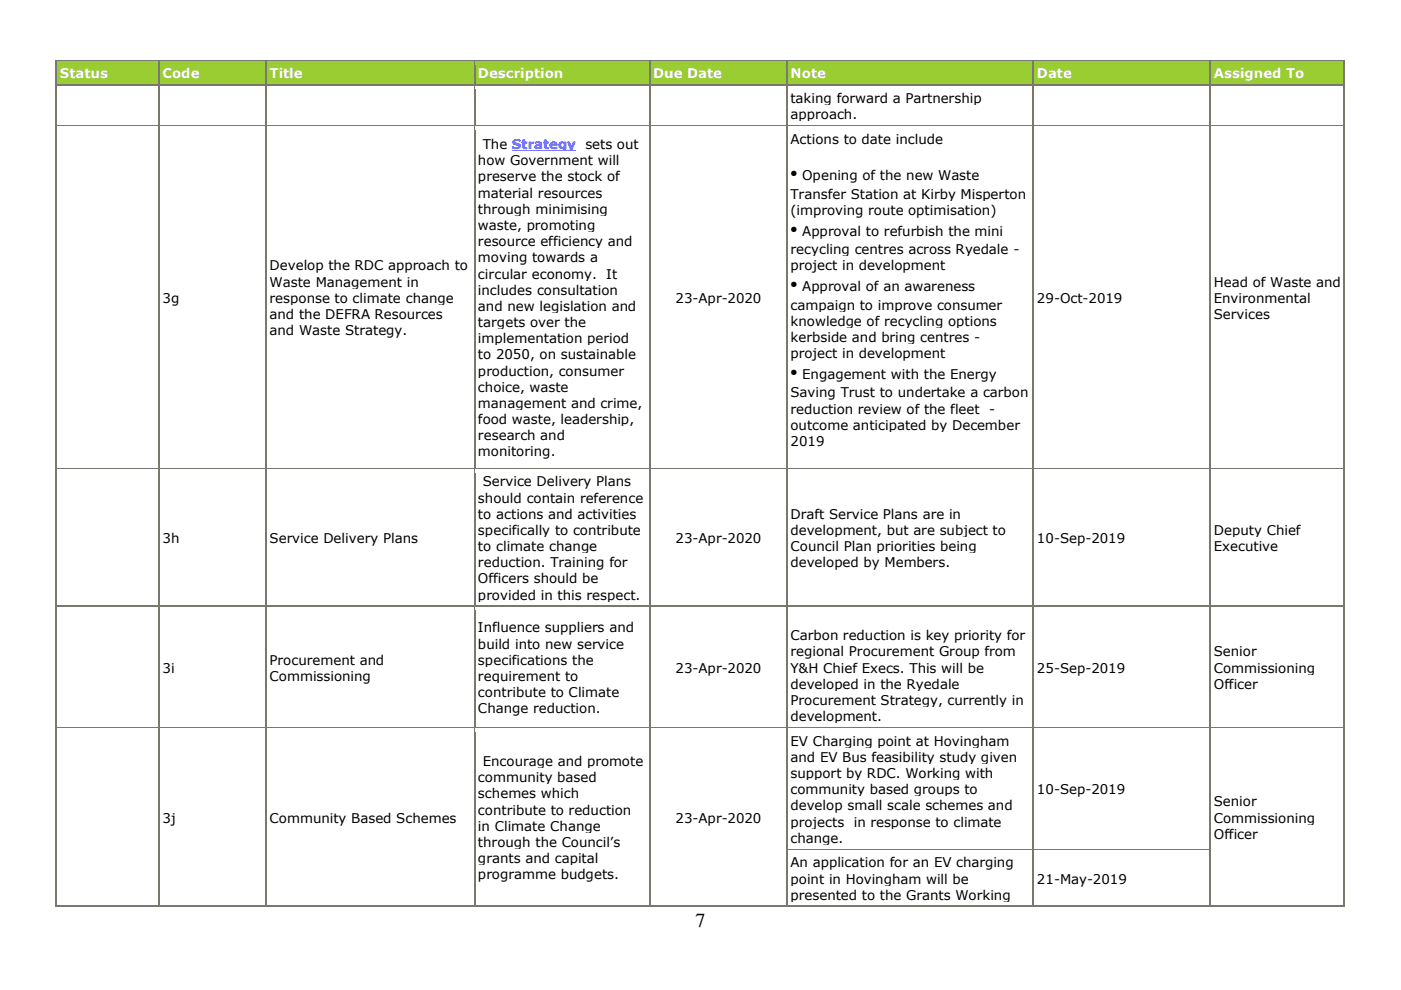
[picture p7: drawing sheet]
<svg xmlns="http://www.w3.org/2000/svg" width="297mm" height="210mm" viewBox="0 0 297 210" stroke-linecap="round" stroke-linejoin="round" font-family="sans-serif">
<defs><g id="words">
<g font-size="4.2">
<text x="167.6" y="38.2">•</text>
<text x="167.6" y="50">•</text>
<text x="167.6" y="61.7">•</text>
<text x="167.6" y="80.3">•</text>
<text x="147.4" y="196.5">7</text>
</g>
<g font-size="2.8" fill="#fff">
<text x="12.7" y="16.6">Status</text>
<text x="34.5" y="16.6">Code</text>
<text x="57.1" y="16.6">Title</text>
<text x="101.3" y="16.6">Description</text>
<text x="138.5" y="16.6">Due Date</text>
<text x="167.6" y="16.6">Note</text>
<text x="219.8" y="16.6">Date</text>
<text x="257.3" y="16.6">Assigned To</text>
</g>
<g font-size="2.8">
<text x="167.6" y="21.8">taking forward a Partnership</text>
<text x="167.6" y="25.3">approach.</text>
<text x="101.3" y="35.1">how Government will</text>
<text x="102.4" y="31.6">The Strategy</text>
<text x="124.1" y="31.6">sets out</text>
<text x="167.6" y="30.4">Actions to date include</text>
<text x="101.3" y="38.5">preserve the stock of</text>
<text x="101.3" y="41.9">material resources</text>
<text x="170.1" y="38.2">Opening of the new Waste</text>
<text x="101.3" y="45.3">through minimising</text>
<text x="167.6" y="42.2">Transfer Station at Kirby Misperton</text>
<text x="167.6" y="45.6">(improving route optimisation)</text>
<text x="101.3" y="48.8">waste, promoting</text>
<text x="101.3" y="52.2">resource efficiency and</text>
<text x="167.6" y="53.9">recycling centres across Ryedale -</text>
<text x="170.1" y="50">Approval to refurbish the mini</text>
<text x="57.1" y="57.3">Develop the RDC approach to</text>
<text x="101.3" y="55.6">moving towards a</text>
<text x="101.3" y="59.1">circular economy. It</text>
<text x="167.6" y="57.3">project in development</text>
<text x="34.5" y="64.2">3g</text>
<text x="57.1" y="60.8">Waste Management in</text>
<text x="57.1" y="64.2">response to climate change</text>
<text x="101.3" y="62.5">includes consultation</text>
<text x="101.3" y="65.9">and new legislation and</text>
<text x="143.2" y="64.2">23-Apr-2020</text>
<text x="167.6" y="65.7">campaign to improve consumer</text>
<text x="170.1" y="61.7">Approval of an awareness</text>
<text x="219.8" y="64.2">29-Oct-2019</text>
<text x="257.3" y="60.8">Head of Waste and</text>
<text x="257.3" y="64.2">Environmental</text>
<text x="57.1" y="67.6">and the DEFRA Resources</text>
<text x="57.1" y="71.1">and Waste Strategy.</text>
<text x="101.3" y="69.3">targets over the</text>
<text x="167.6" y="69.1">knowledge of recycling options</text>
<text x="257.3" y="67.6">Services</text>
<text x="101.3" y="72.8">implementation period</text>
<text x="101.3" y="76.2">to 2050, on sustainable</text>
<text x="167.6" y="72.5">kerbside and bring centres -</text>
<text x="167.6" y="75.9">project in development</text>
<text x="101.3" y="79.6">production, consumer</text>
<text x="101.3" y="83.1">choice, waste</text>
<text x="170.1" y="80.3">Engagement with the Energy</text>
<text x="101.3" y="86.5">management and crime,</text>
<text x="101.3" y="89.9">food waste, leadership,</text>
<text x="167.6" y="84.2">Saving Trust to undertake a carbon</text>
<text x="167.6" y="87.7">reduction review of the fleet -</text>
<text x="101.3" y="93.3">research and</text>
<text x="167.6" y="91.1">outcome anticipated by December</text>
<text x="167.6" y="94.5">2019</text>
<text x="101.3" y="96.8">monitoring.</text>
<text x="101.3" y="106.6">should contain reference</text>
<text x="102.4" y="103.1">Service Delivery Plans</text>
<text x="101.3" y="110">to actions and activities</text>
<text x="101.3" y="113.4">specifically to contribute</text>
<text x="167.6" y="110">Draft Service Plans are in</text>
<text x="167.6" y="113.4">development, but are subject to</text>
<text x="257.3" y="113.4">Deputy Chief</text>
<text x="34.5" y="115.1">3h</text>
<text x="57.1" y="115.1">Service Delivery Plans</text>
<text x="101.3" y="116.8">to climate change</text>
<text x="143.2" y="115.1">23-Apr-2020</text>
<text x="167.6" y="116.8">Council Plan priorities being</text>
<text x="219.8" y="115.1">10-Sep-2019</text>
<text x="257.3" y="116.8">Executive</text>
<text x="101.3" y="120.3">reduction. Training for</text>
<text x="101.3" y="123.7">Officers should be</text>
<text x="167.6" y="120.3">developed by Members.</text>
<text x="101.3" y="127.2">provided in this respect.</text>
<text x="101.3" y="134.1">Influence suppliers and</text>
<text x="101.3" y="137.5">build into new service</text>
<text x="167.6" y="135.8">Carbon reduction is key priority for</text>
<text x="34.5" y="142.6">3i</text>
<text x="57.1" y="140.9">Procurement and</text>
<text x="101.3" y="140.9">specifications the</text>
<text x="143.2" y="142.6">23-Apr-2020</text>
<text x="167.6" y="139.2">regional Procurement Group from</text>
<text x="167.6" y="142.6">Y&amp;H Chief Execs. This will be</text>
<text x="219.8" y="142.6">25-Sep-2019</text>
<text x="257.3" y="139.2">Senior</text>
<text x="257.3" y="142.6">Commissioning</text>
<text x="57.1" y="144.4">Commissioning</text>
<text x="101.3" y="144.4">requirement to</text>
<text x="101.3" y="147.8">contribute to Climate</text>
<text x="167.6" y="146">developed in the Ryedale</text>
<text x="167.6" y="149.5">Procurement Strategy, currently in</text>
<text x="257.3" y="146">Officer</text>
<text x="101.3" y="151.2">Change reduction.</text>
<text x="167.6" y="152.9">development.</text>
<text x="167.6" y="158.1">EV Charging point at Hovingham</text>
<text x="167.6" y="161.5">and EV Bus feasibility study given</text>
<text x="101.3" y="165.9">community based</text>
<text x="102.4" y="162.4">Encourage and promote</text>
<text x="167.6" y="165">support by RDC. Working with</text>
<text x="101.3" y="169.3">schemes which</text>
<text x="101.3" y="172.7">contribute to reduction</text>
<text x="167.6" y="168.4">community based groups to</text>
<text x="167.6" y="171.8">develop small scale schemes and</text>
<text x="219.8" y="168.4">10-Sep-2019</text>
<text x="257.3" y="171">Senior</text>
<text x="34.5" y="174.4">3j</text>
<text x="57.1" y="174.4">Community Based Schemes</text>
<text x="101.3" y="176.1">in Climate Change</text>
<text x="101.3" y="179.6">through the Council’s</text>
<text x="143.2" y="174.4">23-Apr-2020</text>
<text x="167.6" y="175.3">projects</text>
<text x="167.6" y="178.7">change.</text>
<text x="181" y="175.3">in response to climate</text>
<text x="257.3" y="174.4">Commissioning</text>
<text x="257.3" y="177.8">Officer</text>
<text x="101.3" y="183">grants and capital</text>
<text x="167.6" y="183.9">An application for an EV charging</text>
<text x="101.3" y="186.4">programme budgets.</text>
<text x="167.6" y="187.3">point in Hovingham will be</text>
<text x="167.6" y="190.8">presented to the Grants Working</text>
<text x="219.8" y="187.3">21-May-2019</text>
</g>
</g></defs>
<g fill="#9acd32">
<path d="M12.2 13h21.4v4.9h-21.4z"/>
<path d="M12.7 13.8h20.3v3.4h-20.3z"/>
<path d="M33.9 13h22.4v4.9h-22.4z"/>
<path d="M34.5 13.8h21.2v3.4h-21.2z"/>
<path d="M56.6 13h43.9v4.9h-43.9z"/>
<path d="M57.1 13.8h42.8v3.4h-42.8z"/>
<path d="M100.8 13h36.8v4.9h-36.8z"/>
<path d="M101.3 13.8h35.8v3.4h-35.8z"/>
<path d="M138 13h28.7v4.9h-28.7z"/>
<path d="M138.5 13.8h27.7v3.4h-27.7z"/>
<path d="M167.1 13h51.8v4.9h-51.8z"/>
<path d="M167.6 13.8h50.8v3.4h-50.8z"/>
<path d="M219.3 13h37.2v4.9h-37.2z"/>
<path d="M219.8 13.8h36.1v3.4h-36.1z"/>
<path d="M256.8 13h28v4.9h-28z"/>
<path d="M257.3 13.8h27v3.4h-27z"/>
</g>
<g fill="#787878">
<path d="M11.8 12.7h.3v1.1h-.3z"/>
<path d="M11.8 12.7h.3v.3h-.3z"/>
</g>
<path d="M12.1 12.9h21.5" fill="none" stroke="#787878" stroke-width=".34"/>
<path d="M12.1 13h21.5v.8h-21.5z" fill="#9acd32"/>
<g fill="#787878">
<path d="M33.6 13h.3v.8h-.3z"/>
<path d="M33.6 12.7h.3v.3h-.3z"/>
</g>
<path d="M33.9 12.9h22.4" fill="none" stroke="#787878" stroke-width=".34"/>
<path d="M33.9 13h22.4v.8h-22.4z" fill="#9acd32"/>
<g fill="#787878">
<path d="M56.3 13h.3v.8h-.3z"/>
<path d="M56.3 12.7h.3v.3h-.3z"/>
</g>
<path d="M56.6 12.9h43.9" fill="none" stroke="#787878" stroke-width=".34"/>
<path d="M56.6 13h43.9v.8h-43.9z" fill="#9acd32"/>
<g fill="#787878">
<path d="M100.5 13h.3v.8h-.3z"/>
<path d="M100.5 12.7h.3v.3h-.3z"/>
</g>
<path d="M100.8 12.9h36.8" fill="none" stroke="#787878" stroke-width=".34"/>
<path d="M100.8 13h36.8v.8h-36.8z" fill="#9acd32"/>
<g fill="#787878">
<path d="M137.6 13h.4v.8h-.4z"/>
<path d="M137.6 12.7h.4v.3h-.4z"/>
</g>
<path d="M138 12.9h28.7" fill="none" stroke="#787878" stroke-width=".34"/>
<path d="M138 13h28.7v.8h-28.7z" fill="#9acd32"/>
<g fill="#787878">
<path d="M166.7 13h.4v.8h-.4z"/>
<path d="M166.7 12.7h.4v.3h-.4z"/>
</g>
<path d="M167.1 12.9h51.8" fill="none" stroke="#787878" stroke-width=".34"/>
<path d="M167.1 13h51.8v.8h-51.8z" fill="#9acd32"/>
<g fill="#787878">
<path d="M218.9 13h.4v.8h-.4z"/>
<path d="M218.9 12.7h.4v.3h-.4z"/>
</g>
<path d="M219.3 12.9h37.2" fill="none" stroke="#787878" stroke-width=".34"/>
<path d="M219.3 13h37.2v.8h-37.2z" fill="#9acd32"/>
<g fill="#787878">
<path d="M256.5 13h.3v.8h-.3z"/>
<path d="M256.5 12.7h.3v.3h-.3z"/>
</g>
<path d="M256.8 12.9h28.1" fill="none" stroke="#787878" stroke-width=".34"/>
<path d="M256.8 13h28.1v.8h-28.1z" fill="#9acd32"/>
<g fill="#787878">
<path d="M284.9 12.7h.3v1.1h-.3z"/>
<path d="M284.9 12.7h.3v.3h-.3z"/>
</g>
<path d="M12 17.2h21.7v.7h-21.7z" fill="#9acd32"/>
<path d="M12 13.8v4.1" fill="none" stroke="#787878" stroke-width=".34"/>
<path d="M33.7 17.2h22.7v.7h-22.7z" fill="#9acd32"/>
<path d="M33.7 13.8v4.1" fill="none" stroke="#787878" stroke-width=".34"/>
<path d="M56.4 17.2h44.2v.7h-44.2z" fill="#9acd32"/>
<path d="M56.4 13.8v4.1" fill="none" stroke="#787878" stroke-width=".34"/>
<path d="M100.6 17.2h37.2v.7h-37.2z" fill="#9acd32"/>
<path d="M100.6 13.8v4.1" fill="none" stroke="#787878" stroke-width=".34"/>
<path d="M137.8 17.2h29.1v.7h-29.1z" fill="#9acd32"/>
<path d="M137.8 13.8v4.1" fill="none" stroke="#787878" stroke-width=".34"/>
<path d="M166.9 17.2h52.2v.7h-52.2z" fill="#9acd32"/>
<path d="M166.9 13.8v4.1" fill="none" stroke="#787878" stroke-width=".34"/>
<path d="M219.1 17.2h37.5v.7h-37.5z" fill="#9acd32"/>
<path d="M219.1 13.8v4.1" fill="none" stroke="#787878" stroke-width=".34"/>
<path d="M256.6 17.2h28.4v.7h-28.4z" fill="#9acd32"/>
<path d="M256.6 13.8v4.1M285 13.8v4.1" fill="none" stroke="#787878" stroke-width=".34"/>
<g fill="#fff">
<path d="M12.2 18.2h21.4v8.3h-21.4z"/>
<path d="M33.9 18.2h22.4v8.3h-22.4z"/>
<path d="M56.6 18.2h43.9v8.3h-43.9z"/>
<path d="M100.8 18.2h36.8v8.3h-36.8z"/>
<path d="M138 18.2h28.7v8.3h-28.7z"/>
<path d="M167.1 18.2h51.8v8.3h-51.8z"/>
<path d="M167.6 19h50.8v3.4h-50.8z"/>
<path d="M167.6 22.4h50.8v3.4h-50.8z"/>
<path d="M219.3 18.2h37.2v8.3h-37.2z"/>
<path d="M256.8 18.2h28v8.3h-28z"/>
</g>
<path d="M11.8 17.9h.3v1.1h-.3z" fill="#78786e"/>
<path d="M12.1 18.1h21.5" fill="none" stroke="#78786e" stroke-width=".34"/>
<path d="M12.1 18.2h21.5v.8h-21.5z" fill="#fff"/>
<path d="M33.6 17.9h.3v1.1h-.3z" fill="#78786e"/>
<path d="M33.9 18.1h22.4" fill="none" stroke="#78786e" stroke-width=".34"/>
<path d="M33.9 18.2h22.4v.8h-22.4z" fill="#fff"/>
<path d="M56.3 17.9h.3v1.1h-.3z" fill="#78786e"/>
<path d="M56.6 18.1h43.9" fill="none" stroke="#78786e" stroke-width=".34"/>
<path d="M56.6 18.2h43.9v.8h-43.9z" fill="#fff"/>
<path d="M100.5 17.9h.3v1.1h-.3z" fill="#78786e"/>
<path d="M100.8 18.1h36.8" fill="none" stroke="#78786e" stroke-width=".34"/>
<path d="M100.8 18.2h36.8v.8h-36.8z" fill="#fff"/>
<path d="M137.6 17.9h.4v1.1h-.4z" fill="#78786e"/>
<path d="M138 18.1h28.7" fill="none" stroke="#78786e" stroke-width=".34"/>
<path d="M138 18.2h28.7v.8h-28.7z" fill="#fff"/>
<path d="M166.7 17.9h.4v1.1h-.4z" fill="#78786e"/>
<path d="M167.1 18.1h51.8" fill="none" stroke="#78786e" stroke-width=".34"/>
<path d="M167.1 18.2h51.8v.8h-51.8z" fill="#fff"/>
<path d="M218.9 17.9h.4v1.1h-.4z" fill="#78786e"/>
<path d="M219.3 18.1h37.2" fill="none" stroke="#78786e" stroke-width=".34"/>
<path d="M219.3 18.2h37.2v.8h-37.2z" fill="#fff"/>
<path d="M256.5 17.9h.3v1.1h-.3z" fill="#78786e"/>
<path d="M256.8 18.1h28.1" fill="none" stroke="#78786e" stroke-width=".34"/>
<path d="M256.8 18.2h28.1v.8h-28.1z" fill="#fff"/>
<path d="M284.9 17.9h.3v1.1h-.3z" fill="#78786e"/>
<path d="M12 25.8h21.7v.7h-21.7z" fill="#fff"/>
<path d="M12 19v7.5" fill="none" stroke="#78786e" stroke-width=".34"/>
<path d="M33.7 25.8h22.7v.7h-22.7z" fill="#fff"/>
<path d="M33.7 19v7.5" fill="none" stroke="#78786e" stroke-width=".34"/>
<path d="M56.4 25.8h44.2v.7h-44.2z" fill="#fff"/>
<path d="M56.4 19v7.5" fill="none" stroke="#78786e" stroke-width=".34"/>
<path d="M100.6 25.8h37.2v.7h-37.2z" fill="#fff"/>
<path d="M100.6 19v7.5" fill="none" stroke="#78786e" stroke-width=".34"/>
<path d="M137.8 25.8h29.1v.7h-29.1z" fill="#fff"/>
<path d="M137.8 19v7.5" fill="none" stroke="#78786e" stroke-width=".34"/>
<path d="M166.9 25.8h52.2v.7h-52.2z" fill="#fff"/>
<path d="M166.9 19v7.5" fill="none" stroke="#78786e" stroke-width=".34"/>
<path d="M219.1 25.8h37.5v.7h-37.5z" fill="#fff"/>
<path d="M219.1 19v7.5" fill="none" stroke="#78786e" stroke-width=".34"/>
<path d="M256.6 25.8h28.4v.7h-28.4z" fill="#fff"/>
<path d="M256.6 19v7.5M285 19v7.5" fill="none" stroke="#78786e" stroke-width=".34"/>
<g fill="#fff">
<path d="M12.2 26.8h21.4v72.4h-21.4z"/>
<path d="M12.7 60.2h20.3v5.7h-20.3z"/>
<path d="M33.9 26.8h22.4v72.4h-22.4z"/>
<path d="M34.5 61.3h21.2v3.5h-21.2z"/>
<path d="M56.6 26.8h43.9v72.4h-43.9z"/>
<path d="M57.1 54.4h42.8v3.5h-42.8z"/>
<path d="M57.1 57.9h42.8v3.4h-42.8z"/>
<path d="M57.1 61.3h42.8v3.5h-42.8z"/>
<path d="M57.1 64.8h42.8v3.4h-42.8z"/>
<path d="M57.1 68.2h42.8v3.4h-42.8z"/>
<path d="M100.8 26.8h36.8v72.4h-36.8z"/>
<path d="M101.3 28.7h35.8v3.5h-35.8z"/>
</g>
<path d="M108.5 32h13.6" fill="none" stroke="#00f" stroke-width=".3"/>
<g fill="#fff">
<path d="M101.3 32.2h35.8v3.4h-35.8z"/>
<path d="M101.3 35.6h35.8v3.4h-35.8z"/>
<path d="M101.3 39h35.8v3.5h-35.8z"/>
<path d="M101.3 42.5h35.8v3.4h-35.8z"/>
<path d="M101.3 45.9h35.8v3.4h-35.8z"/>
<path d="M101.3 49.3h35.8v3.4h-35.8z"/>
<path d="M101.3 52.7h35.8v3.5h-35.8z"/>
<path d="M101.3 56.2h35.8v3.4h-35.8z"/>
<path d="M101.3 59.6h35.8v3.4h-35.8z"/>
<path d="M101.3 63h35.8v3.5h-35.8z"/>
<path d="M101.3 66.5h35.8v3.4h-35.8z"/>
<path d="M101.3 69.9h35.8v3.4h-35.8z"/>
<path d="M101.3 73.3h35.8v3.5h-35.8z"/>
<path d="M101.3 76.8h35.8v3.4h-35.8z"/>
<path d="M101.3 80.2h35.8v3.4h-35.8z"/>
<path d="M101.3 83.6h35.8v3.4h-35.8z"/>
<path d="M101.3 87h35.8v3.5h-35.8z"/>
<path d="M101.3 90.5h35.8v3.4h-35.8z"/>
<path d="M101.3 93.9h35.8v3.4h-35.8z"/>
<path d="M138 26.8h28.7v72.4h-28.7z"/>
<path d="M138.5 61.3h27.7v3.5h-27.7z"/>
<path d="M167.1 26.8h51.8v72.4h-51.8z"/>
<path d="M167.6 27.6h50.8v3.4h-50.8z"/>
<path d="M167.6 31h50.8v3.4h-50.8z"/>
<path d="M167.6 34.4h50.8v4.9h-50.8z"/>
<path d="M167.6 39.3h50.8v3.4h-50.8z"/>
<path d="M167.6 42.7h50.8v3.4h-50.8z"/>
<path d="M167.6 46.1h50.8v4.9h-50.8z"/>
<path d="M167.6 51h50.8v3.4h-50.8z"/>
<path d="M167.6 54.4h50.8v3.5h-50.8z"/>
<path d="M167.6 57.9h50.8v4.9h-50.8z"/>
<path d="M167.6 62.8h50.8v3.4h-50.8z"/>
<path d="M167.6 66.2h50.8v3.4h-50.8z"/>
<path d="M167.6 69.6h50.8v3.5h-50.8z"/>
<path d="M167.6 73.1h50.8v3.4h-50.8z"/>
<path d="M167.6 76.5h50.8v4.9h-50.8z"/>
<path d="M167.6 81.4h50.8v3.4h-50.8z"/>
<path d="M167.6 84.8h50.8v3.4h-50.8z"/>
<path d="M167.6 88.2h50.8v3.5h-50.8z"/>
<path d="M167.6 91.7h50.8v3.4h-50.8z"/>
<path d="M167.6 95.1h50.8v3.4h-50.8z"/>
<path d="M219.3 26.8h37.2v72.4h-37.2z"/>
<path d="M219.8 61.3h36.1v3.5h-36.1z"/>
<path d="M256.8 26.8h28v72.4h-28z"/>
<path d="M257.3 57.9h27v3.4h-27z"/>
<path d="M257.3 61.3h27v3.5h-27z"/>
<path d="M257.3 64.8h27v3.4h-27z"/>
</g>
<path d="M11.8 26.5h.3v1.1h-.3z" fill="#78786e"/>
<path d="M12.1 26.7h21.5" fill="none" stroke="#78786e" stroke-width=".34"/>
<path d="M12.1 26.8h21.5v.8h-21.5z" fill="#fff"/>
<path d="M33.6 26.5h.3v1.1h-.3z" fill="#78786e"/>
<path d="M33.9 26.7h22.4" fill="none" stroke="#78786e" stroke-width=".34"/>
<path d="M33.9 26.8h22.4v.8h-22.4z" fill="#fff"/>
<path d="M56.3 26.5h.3v1.1h-.3z" fill="#78786e"/>
<path d="M56.6 26.7h43.9" fill="none" stroke="#78786e" stroke-width=".34"/>
<path d="M56.6 26.8h43.9v.8h-43.9z" fill="#fff"/>
<path d="M100.5 26.5h.3v1.1h-.3z" fill="#78786e"/>
<path d="M100.8 26.7h36.8" fill="none" stroke="#78786e" stroke-width=".34"/>
<path d="M100.8 26.8h36.8v.8h-36.8z" fill="#fff"/>
<path d="M137.6 26.5h.4v1.1h-.4z" fill="#78786e"/>
<path d="M138 26.7h28.7" fill="none" stroke="#78786e" stroke-width=".34"/>
<path d="M138 26.8h28.7v.8h-28.7z" fill="#fff"/>
<path d="M166.7 26.5h.4v1.1h-.4z" fill="#78786e"/>
<path d="M167.1 26.7h51.8" fill="none" stroke="#78786e" stroke-width=".34"/>
<path d="M167.1 26.8h51.8v.8h-51.8z" fill="#fff"/>
<path d="M218.9 26.5h.4v1.1h-.4z" fill="#78786e"/>
<path d="M219.3 26.7h37.2" fill="none" stroke="#78786e" stroke-width=".34"/>
<path d="M219.3 26.8h37.2v.8h-37.2z" fill="#fff"/>
<path d="M256.5 26.5h.3v1.1h-.3z" fill="#78786e"/>
<path d="M256.8 26.7h28.1" fill="none" stroke="#78786e" stroke-width=".34"/>
<path d="M256.8 26.8h28.1v.8h-28.1z" fill="#fff"/>
<path d="M284.9 26.5h.3v1.1h-.3z" fill="#78786e"/>
<path d="M12 98.5h21.7v.7h-21.7z" fill="#fff"/>
<path d="M12 27.6v71.6" fill="none" stroke="#78786e" stroke-width=".34"/>
<path d="M33.7 98.5h22.7v.7h-22.7z" fill="#fff"/>
<path d="M33.7 27.6v71.6" fill="none" stroke="#78786e" stroke-width=".34"/>
<path d="M56.4 98.5h44.2v.7h-44.2z" fill="#fff"/>
<path d="M56.4 27.6v71.6" fill="none" stroke="#78786e" stroke-width=".34"/>
<path d="M100.6 98.5h37.2v.7h-37.2z" fill="#fff"/>
<path d="M100.6 27.6v71.6" fill="none" stroke="#78786e" stroke-width=".34"/>
<path d="M137.8 98.5h29.1v.7h-29.1z" fill="#fff"/>
<path d="M137.8 27.6v71.6" fill="none" stroke="#78786e" stroke-width=".34"/>
<path d="M166.9 98.5h52.2v.7h-52.2z" fill="#fff"/>
<path d="M166.9 27.6v71.6" fill="none" stroke="#78786e" stroke-width=".34"/>
<path d="M219.1 98.5h37.5v.7h-37.5z" fill="#fff"/>
<path d="M219.1 27.6v71.6" fill="none" stroke="#78786e" stroke-width=".34"/>
<path d="M256.6 98.5h28.4v.7h-28.4z" fill="#fff"/>
<path d="M256.6 27.6v71.6M285 27.6v71.6" fill="none" stroke="#78786e" stroke-width=".34"/>
<g fill="#fff">
<path d="M12.2 99.5h21.4v28.9h-21.4z"/>
<path d="M12.7 111.2h20.3v5.6h-20.3z"/>
<path d="M33.9 99.5h22.4v28.9h-22.4z"/>
<path d="M34.5 112.3h21.2v3.4h-21.2z"/>
<path d="M56.6 99.5h43.9v28.9h-43.9z"/>
<path d="M57.1 112.3h42.8v3.4h-42.8z"/>
<path d="M100.8 99.5h36.8v28.9h-36.8z"/>
<path d="M101.3 100.2h35.8v3.5h-35.8z"/>
<path d="M101.3 103.7h35.8v3.4h-35.8z"/>
<path d="M101.3 107.1h35.8v3.4h-35.8z"/>
<path d="M101.3 110.5h35.8v3.5h-35.8z"/>
<path d="M101.3 114h35.8v3.4h-35.8z"/>
<path d="M101.3 117.4h35.8v3.4h-35.8z"/>
<path d="M101.3 120.8h35.8v3.5h-35.8z"/>
<path d="M101.3 124.3h35.8v3.4h-35.8z"/>
<path d="M138 99.5h28.7v28.9h-28.7z"/>
<path d="M138.5 112.3h27.7v3.4h-27.7z"/>
<path d="M167.1 99.5h51.8v28.9h-51.8z"/>
<path d="M167.6 107.1h50.8v3.4h-50.8z"/>
<path d="M167.6 110.5h50.8v3.5h-50.8z"/>
<path d="M167.6 114h50.8v3.4h-50.8z"/>
<path d="M167.6 117.4h50.8v3.4h-50.8z"/>
<path d="M219.3 99.5h37.2v28.9h-37.2z"/>
<path d="M219.8 112.3h36.1v3.4h-36.1z"/>
<path d="M256.8 99.5h28v28.9h-28z"/>
<path d="M257.3 110.5h27v3.5h-27z"/>
<path d="M257.3 114h27v3.4h-27z"/>
</g>
<path d="M11.8 99.2h.3v1h-.3z" fill="#78786e"/>
<path d="M12.1 99.4h21.5" fill="none" stroke="#78786e" stroke-width=".34"/>
<path d="M12.1 99.5h21.5v.7h-21.5z" fill="#fff"/>
<path d="M33.6 99.2h.3v1h-.3z" fill="#78786e"/>
<path d="M33.9 99.4h22.4" fill="none" stroke="#78786e" stroke-width=".34"/>
<path d="M33.9 99.5h22.4v.7h-22.4z" fill="#fff"/>
<path d="M56.3 99.2h.3v1h-.3z" fill="#78786e"/>
<path d="M56.6 99.4h43.9" fill="none" stroke="#78786e" stroke-width=".34"/>
<path d="M56.6 99.5h43.9v.7h-43.9z" fill="#fff"/>
<path d="M100.5 99.2h.3v1h-.3z" fill="#78786e"/>
<path d="M100.8 99.4h36.8" fill="none" stroke="#78786e" stroke-width=".34"/>
<path d="M100.8 99.5h36.8v.7h-36.8z" fill="#fff"/>
<path d="M137.6 99.2h.4v1h-.4z" fill="#78786e"/>
<path d="M138 99.4h28.7" fill="none" stroke="#78786e" stroke-width=".34"/>
<path d="M138 99.5h28.7v.7h-28.7z" fill="#fff"/>
<path d="M166.7 99.2h.4v1h-.4z" fill="#78786e"/>
<path d="M167.1 99.4h51.8" fill="none" stroke="#78786e" stroke-width=".34"/>
<path d="M167.1 99.5h51.8v.7h-51.8z" fill="#fff"/>
<path d="M218.9 99.2h.4v1h-.4z" fill="#78786e"/>
<path d="M219.3 99.4h37.2" fill="none" stroke="#78786e" stroke-width=".34"/>
<path d="M219.3 99.5h37.2v.7h-37.2z" fill="#fff"/>
<path d="M256.5 99.2h.3v1h-.3z" fill="#78786e"/>
<path d="M256.8 99.4h28.1" fill="none" stroke="#78786e" stroke-width=".34"/>
<path d="M256.8 99.5h28.1v.7h-28.1z" fill="#fff"/>
<path d="M284.9 99.2h.3v1h-.3z" fill="#78786e"/>
<path d="M12 127.7h21.7v.7h-21.7z" fill="#fff"/>
<path d="M12 100.2v28.2" fill="none" stroke="#78786e" stroke-width=".34"/>
<path d="M33.7 127.7h22.7v.7h-22.7z" fill="#fff"/>
<path d="M33.7 100.2v28.2" fill="none" stroke="#78786e" stroke-width=".34"/>
<path d="M56.4 127.7h44.2v.7h-44.2z" fill="#fff"/>
<path d="M56.4 100.2v28.2" fill="none" stroke="#78786e" stroke-width=".34"/>
<path d="M100.6 127.7h37.2v.7h-37.2z" fill="#fff"/>
<path d="M100.6 100.2v28.2" fill="none" stroke="#78786e" stroke-width=".34"/>
<path d="M137.8 127.7h29.1v.7h-29.1z" fill="#fff"/>
<path d="M137.8 100.2v28.2" fill="none" stroke="#78786e" stroke-width=".34"/>
<path d="M166.9 127.7h52.2v.7h-52.2z" fill="#fff"/>
<path d="M166.9 100.2v28.2" fill="none" stroke="#78786e" stroke-width=".34"/>
<path d="M219.1 127.7h37.5v.7h-37.5z" fill="#fff"/>
<path d="M219.1 100.2v28.2" fill="none" stroke="#78786e" stroke-width=".34"/>
<path d="M256.6 127.7h28.4v.7h-28.4z" fill="#fff"/>
<path d="M256.6 100.2v28.2M285 100.2v28.2" fill="none" stroke="#78786e" stroke-width=".34"/>
<g fill="#fff">
<path d="M12.2 128.7h21.4v25.5h-21.4z"/>
<path d="M12.7 138.6h20.3v5.7h-20.3z"/>
<path d="M33.9 128.7h22.4v25.5h-22.4z"/>
<path d="M34.5 139.7h21.2v3.5h-21.2z"/>
<path d="M56.6 128.7h43.9v25.5h-43.9z"/>
<path d="M57.1 138h42.8v3.5h-42.8z"/>
<path d="M57.1 141.5h42.8v3.4h-42.8z"/>
<path d="M100.8 128.7h36.8v25.5h-36.8z"/>
<path d="M101.3 131.2h35.8v3.4h-35.8z"/>
<path d="M101.3 134.6h35.8v3.4h-35.8z"/>
<path d="M101.3 138h35.8v3.5h-35.8z"/>
<path d="M101.3 141.5h35.8v3.4h-35.8z"/>
<path d="M101.3 144.9h35.8v3.4h-35.8z"/>
<path d="M101.3 148.3h35.8v3.5h-35.8z"/>
<path d="M138 128.7h28.7v25.5h-28.7z"/>
<path d="M138.5 139.7h27.7v3.5h-27.7z"/>
<path d="M167.1 128.7h51.8v25.5h-51.8z"/>
<path d="M167.6 129.5h50.8v3.4h-50.8z"/>
<path d="M167.6 132.9h50.8v3.4h-50.8z"/>
<path d="M167.6 136.3h50.8v3.4h-50.8z"/>
<path d="M167.6 139.7h50.8v3.5h-50.8z"/>
<path d="M167.6 143.2h50.8v3.4h-50.8z"/>
<path d="M167.6 146.6h50.8v3.4h-50.8z"/>
<path d="M167.6 150h50.8v3.5h-50.8z"/>
<path d="M219.3 128.7h37.2v25.5h-37.2z"/>
<path d="M219.8 139.7h36.1v3.5h-36.1z"/>
<path d="M256.8 128.7h28v25.5h-28z"/>
<path d="M257.3 136.3h27v3.4h-27z"/>
<path d="M257.3 139.7h27v3.5h-27z"/>
<path d="M257.3 143.2h27v3.4h-27z"/>
</g>
<path d="M11.8 128.4h.3v1.1h-.3z" fill="#78786e"/>
<path d="M12.1 128.6h21.5" fill="none" stroke="#78786e" stroke-width=".34"/>
<path d="M12.1 128.7h21.5v.8h-21.5z" fill="#fff"/>
<path d="M33.6 128.4h.3v1.1h-.3z" fill="#78786e"/>
<path d="M33.9 128.6h22.4" fill="none" stroke="#78786e" stroke-width=".34"/>
<path d="M33.9 128.7h22.4v.8h-22.4z" fill="#fff"/>
<path d="M56.3 128.4h.3v1.1h-.3z" fill="#78786e"/>
<path d="M56.6 128.6h43.9" fill="none" stroke="#78786e" stroke-width=".34"/>
<path d="M56.6 128.7h43.9v.8h-43.9z" fill="#fff"/>
<path d="M100.5 128.4h.3v1.1h-.3z" fill="#78786e"/>
<path d="M100.8 128.6h36.8" fill="none" stroke="#78786e" stroke-width=".34"/>
<path d="M100.8 128.7h36.8v.8h-36.8z" fill="#fff"/>
<path d="M137.6 128.4h.4v1.1h-.4z" fill="#78786e"/>
<path d="M138 128.6h28.7" fill="none" stroke="#78786e" stroke-width=".34"/>
<path d="M138 128.7h28.7v.8h-28.7z" fill="#fff"/>
<path d="M166.7 128.4h.4v1.1h-.4z" fill="#78786e"/>
<path d="M167.1 128.6h51.8" fill="none" stroke="#78786e" stroke-width=".34"/>
<path d="M167.1 128.7h51.8v.8h-51.8z" fill="#fff"/>
<path d="M218.9 128.4h.4v1.1h-.4z" fill="#78786e"/>
<path d="M219.3 128.6h37.2" fill="none" stroke="#78786e" stroke-width=".34"/>
<path d="M219.3 128.7h37.2v.8h-37.2z" fill="#fff"/>
<path d="M256.5 128.4h.3v1.1h-.3z" fill="#78786e"/>
<path d="M256.8 128.6h28.1" fill="none" stroke="#78786e" stroke-width=".34"/>
<path d="M256.8 128.7h28.1v.8h-28.1z" fill="#fff"/>
<path d="M284.9 128.4h.3v1.1h-.3z" fill="#78786e"/>
<path d="M12 153.5h21.7v.7h-21.7z" fill="#fff"/>
<path d="M12 129.5v24.7" fill="none" stroke="#78786e" stroke-width=".34"/>
<path d="M33.7 153.5h22.7v.7h-22.7z" fill="#fff"/>
<path d="M33.7 129.5v24.7" fill="none" stroke="#78786e" stroke-width=".34"/>
<path d="M56.4 153.5h44.2v.7h-44.2z" fill="#fff"/>
<path d="M56.4 129.5v24.7" fill="none" stroke="#78786e" stroke-width=".34"/>
<path d="M100.6 153.5h37.2v.7h-37.2z" fill="#fff"/>
<path d="M100.6 129.5v24.7" fill="none" stroke="#78786e" stroke-width=".34"/>
<path d="M137.8 153.5h29.1v.7h-29.1z" fill="#fff"/>
<path d="M137.8 129.5v24.7" fill="none" stroke="#78786e" stroke-width=".34"/>
<path d="M166.9 153.5h52.2v.7h-52.2z" fill="#fff"/>
<path d="M166.9 129.5v24.7" fill="none" stroke="#78786e" stroke-width=".34"/>
<path d="M219.1 153.5h37.5v.7h-37.5z" fill="#fff"/>
<path d="M219.1 129.5v24.7" fill="none" stroke="#78786e" stroke-width=".34"/>
<path d="M256.6 153.5h28.4v.7h-28.4z" fill="#fff"/>
<path d="M256.6 129.5v24.7M285 129.5v24.7" fill="none" stroke="#78786e" stroke-width=".34"/>
<g fill="#fff">
<path d="M12.2 154.5h21.4v37.5h-21.4z"/>
<path d="M12.7 170.4h20.3v5.7h-20.3z"/>
<path d="M33.9 154.5h22.4v37.5h-22.4z"/>
<path d="M34.5 171.5h21.2v3.5h-21.2z"/>
<path d="M56.6 154.5h43.9v37.5h-43.9z"/>
<path d="M57.1 171.5h42.8v3.5h-42.8z"/>
<path d="M100.8 154.5h36.8v37.5h-36.8z"/>
<path d="M101.3 159.6h35.8v3.4h-35.8z"/>
<path d="M101.3 163h35.8v3.4h-35.8z"/>
<path d="M101.3 166.4h35.8v3.4h-35.8z"/>
<path d="M101.3 169.8h35.8v3.5h-35.8z"/>
<path d="M101.3 173.3h35.8v3.4h-35.8z"/>
<path d="M101.3 176.7h35.8v3.4h-35.8z"/>
<path d="M101.3 180.1h35.8v3.5h-35.8z"/>
<path d="M101.3 183.6h35.8v3.4h-35.8z"/>
<path d="M138 154.5h28.7v37.5h-28.7z"/>
<path d="M138.5 171.5h27.7v3.5h-27.7z"/>
<path d="M167.1 154.5h51.8v25.5h-51.8z"/>
<path d="M167.6 155.2h50.8v3.5h-50.8z"/>
<path d="M167.6 158.7h50.8v3.4h-50.8z"/>
<path d="M167.6 162.1h50.8v3.4h-50.8z"/>
<path d="M167.6 165.5h50.8v3.5h-50.8z"/>
<path d="M167.6 169h50.8v3.4h-50.8z"/>
<path d="M167.6 172.4h50.8v3.4h-50.8z"/>
<path d="M167.6 175.8h50.8v3.4h-50.8z"/>
<path d="M219.3 154.5h37.2v25.5h-37.2z"/>
<path d="M219.8 165.5h36.1v3.5h-36.1z"/>
<path d="M256.8 154.5h28v37.5h-28z"/>
<path d="M257.3 168.1h27v3.4h-27z"/>
<path d="M257.3 171.5h27v3.5h-27z"/>
<path d="M257.3 175h27v3.4h-27z"/>
</g>
<path d="M11.8 154.2h.3v1h-.3z" fill="#78786e"/>
<path d="M12.1 154.3h21.5" fill="none" stroke="#78786e" stroke-width=".34"/>
<path d="M12.1 154.5h21.5v.7h-21.5z" fill="#fff"/>
<path d="M33.6 154.2h.3v1h-.3z" fill="#78786e"/>
<path d="M33.9 154.3h22.4" fill="none" stroke="#78786e" stroke-width=".34"/>
<path d="M33.9 154.5h22.4v.7h-22.4z" fill="#fff"/>
<path d="M56.3 154.2h.3v1h-.3z" fill="#78786e"/>
<path d="M56.6 154.3h43.9" fill="none" stroke="#78786e" stroke-width=".34"/>
<path d="M56.6 154.5h43.9v.7h-43.9z" fill="#fff"/>
<path d="M100.5 154.2h.3v1h-.3z" fill="#78786e"/>
<path d="M100.8 154.3h36.8" fill="none" stroke="#78786e" stroke-width=".34"/>
<path d="M100.8 154.5h36.8v.7h-36.8z" fill="#fff"/>
<path d="M137.6 154.2h.4v1h-.4z" fill="#78786e"/>
<path d="M138 154.3h28.7" fill="none" stroke="#78786e" stroke-width=".34"/>
<path d="M138 154.5h28.7v.7h-28.7z" fill="#fff"/>
<path d="M166.7 154.2h.4v1h-.4z" fill="#78786e"/>
<path d="M167.1 154.3h51.8" fill="none" stroke="#78786e" stroke-width=".34"/>
<path d="M167.1 154.5h51.8v.7h-51.8z" fill="#fff"/>
<path d="M218.9 154.2h.4v1h-.4z" fill="#78786e"/>
<path d="M219.3 154.3h37.2" fill="none" stroke="#78786e" stroke-width=".34"/>
<path d="M219.3 154.5h37.2v.7h-37.2z" fill="#fff"/>
<path d="M256.5 154.2h.3v1h-.3z" fill="#78786e"/>
<path d="M256.8 154.3h28.1" fill="none" stroke="#78786e" stroke-width=".34"/>
<path d="M256.8 154.5h28.1v.7h-28.1z" fill="#fff"/>
<path d="M284.9 154.2h.3v1h-.3z" fill="#78786e"/>
<path d="M12 155.2v24.8M33.7 155.2v24.8M56.4 155.2v24.8M100.6 155.2v24.8M137.8 155.2v24.8" fill="none" stroke="#78786e" stroke-width=".34"/>
<path d="M166.9 179.2h52.2v.8h-52.2z" fill="#fff"/>
<path d="M166.9 155.2v24.8" fill="none" stroke="#78786e" stroke-width=".34"/>
<path d="M219.1 179.2h37.5v.8h-37.5z" fill="#fff"/>
<path d="M219.1 155.2v24.8M256.6 155.2v24.8M285 155.2v24.8" fill="none" stroke="#78786e" stroke-width=".34"/>
<g fill="#fff">
<path d="M167.1 180.3h51.8v11.7h-51.8z"/>
<path d="M167.6 181h50.8v3.4h-50.8z"/>
<path d="M167.6 184.4h50.8v3.5h-50.8z"/>
<path d="M167.6 187.9h50.8v3.4h-50.8z"/>
<path d="M219.3 180.3h37.2v11.7h-37.2z"/>
<path d="M219.8 184.4h36.1v3.5h-36.1z"/>
</g>
<g fill="#78786e">
<path d="M11.8 180h.3v1h-.3z"/>
<path d="M33.6 180h.3v1h-.3z"/>
<path d="M56.3 180h.3v1h-.3z"/>
<path d="M100.5 180h.3v1h-.3z"/>
<path d="M137.6 180h.4v1h-.4z"/>
<path d="M166.7 180h.4v1h-.4z"/>
</g>
<path d="M167.1 180.1h51.8" fill="none" stroke="#78786e" stroke-width=".34"/>
<path d="M167.1 180.3h51.8v.7h-51.8z" fill="#fff"/>
<path d="M218.9 180h.4v1h-.4z" fill="#78786e"/>
<path d="M219.3 180.1h37.2" fill="none" stroke="#78786e" stroke-width=".34"/>
<path d="M219.3 180.3h37.2v.7h-37.2z" fill="#fff"/>
<g fill="#78786e">
<path d="M256.5 180h.3v1h-.3z"/>
<path d="M284.9 180h.3v1h-.3z"/>
</g>
<path d="M12 191.3h21.7v.7h-21.7z" fill="#fff"/>
<path d="M12 181v11" fill="none" stroke="#78786e" stroke-width=".34"/>
<path d="M11.8 192h.3v.4h-.3z" fill="#78786e"/>
<path d="M12.1 192.2h21.5" fill="none" stroke="#78786e" stroke-width=".34"/>
<path d="M33.7 191.3h22.7v.7h-22.7z" fill="#fff"/>
<path d="M33.7 181v11" fill="none" stroke="#78786e" stroke-width=".34"/>
<path d="M33.6 192h.3v.4h-.3z" fill="#78786e"/>
<path d="M33.9 192.2h22.4" fill="none" stroke="#78786e" stroke-width=".34"/>
<path d="M56.4 191.3h44.2v.7h-44.2z" fill="#fff"/>
<path d="M56.4 181v11" fill="none" stroke="#78786e" stroke-width=".34"/>
<path d="M56.3 192h.3v.4h-.3z" fill="#78786e"/>
<path d="M56.6 192.2h43.9" fill="none" stroke="#78786e" stroke-width=".34"/>
<path d="M100.6 191.3h37.2v.7h-37.2z" fill="#fff"/>
<path d="M100.6 181v11" fill="none" stroke="#78786e" stroke-width=".34"/>
<path d="M100.5 192h.3v.4h-.3z" fill="#78786e"/>
<path d="M100.8 192.2h36.8" fill="none" stroke="#78786e" stroke-width=".34"/>
<path d="M137.8 191.3h29.1v.7h-29.1z" fill="#fff"/>
<path d="M137.8 181v11" fill="none" stroke="#78786e" stroke-width=".34"/>
<path d="M137.6 192h.4v.4h-.4z" fill="#78786e"/>
<path d="M138 192.2h28.7" fill="none" stroke="#78786e" stroke-width=".34"/>
<path d="M166.9 191.3h52.2v.7h-52.2z" fill="#fff"/>
<path d="M166.9 181v11" fill="none" stroke="#78786e" stroke-width=".34"/>
<path d="M166.7 192h.4v.4h-.4z" fill="#78786e"/>
<path d="M167.1 192.2h51.8" fill="none" stroke="#78786e" stroke-width=".34"/>
<path d="M219.1 191.3h37.5v.7h-37.5z" fill="#fff"/>
<path d="M219.1 181v11" fill="none" stroke="#78786e" stroke-width=".34"/>
<path d="M218.9 192h.4v.4h-.4z" fill="#78786e"/>
<path d="M219.3 192.2h37.2" fill="none" stroke="#78786e" stroke-width=".34"/>
<path d="M256.6 191.3h28.4v.7h-28.4z" fill="#fff"/>
<path d="M256.6 181v11" fill="none" stroke="#78786e" stroke-width=".34"/>
<path d="M256.5 192h.3v.4h-.3z" fill="#78786e"/>
<path d="M256.8 192.2h28.1M285 181v11" fill="none" stroke="#78786e" stroke-width=".34"/>
<path d="M284.9 192h.3v.4h-.3z" fill="#78786e"/>
<use href="#words"/>
</svg>
